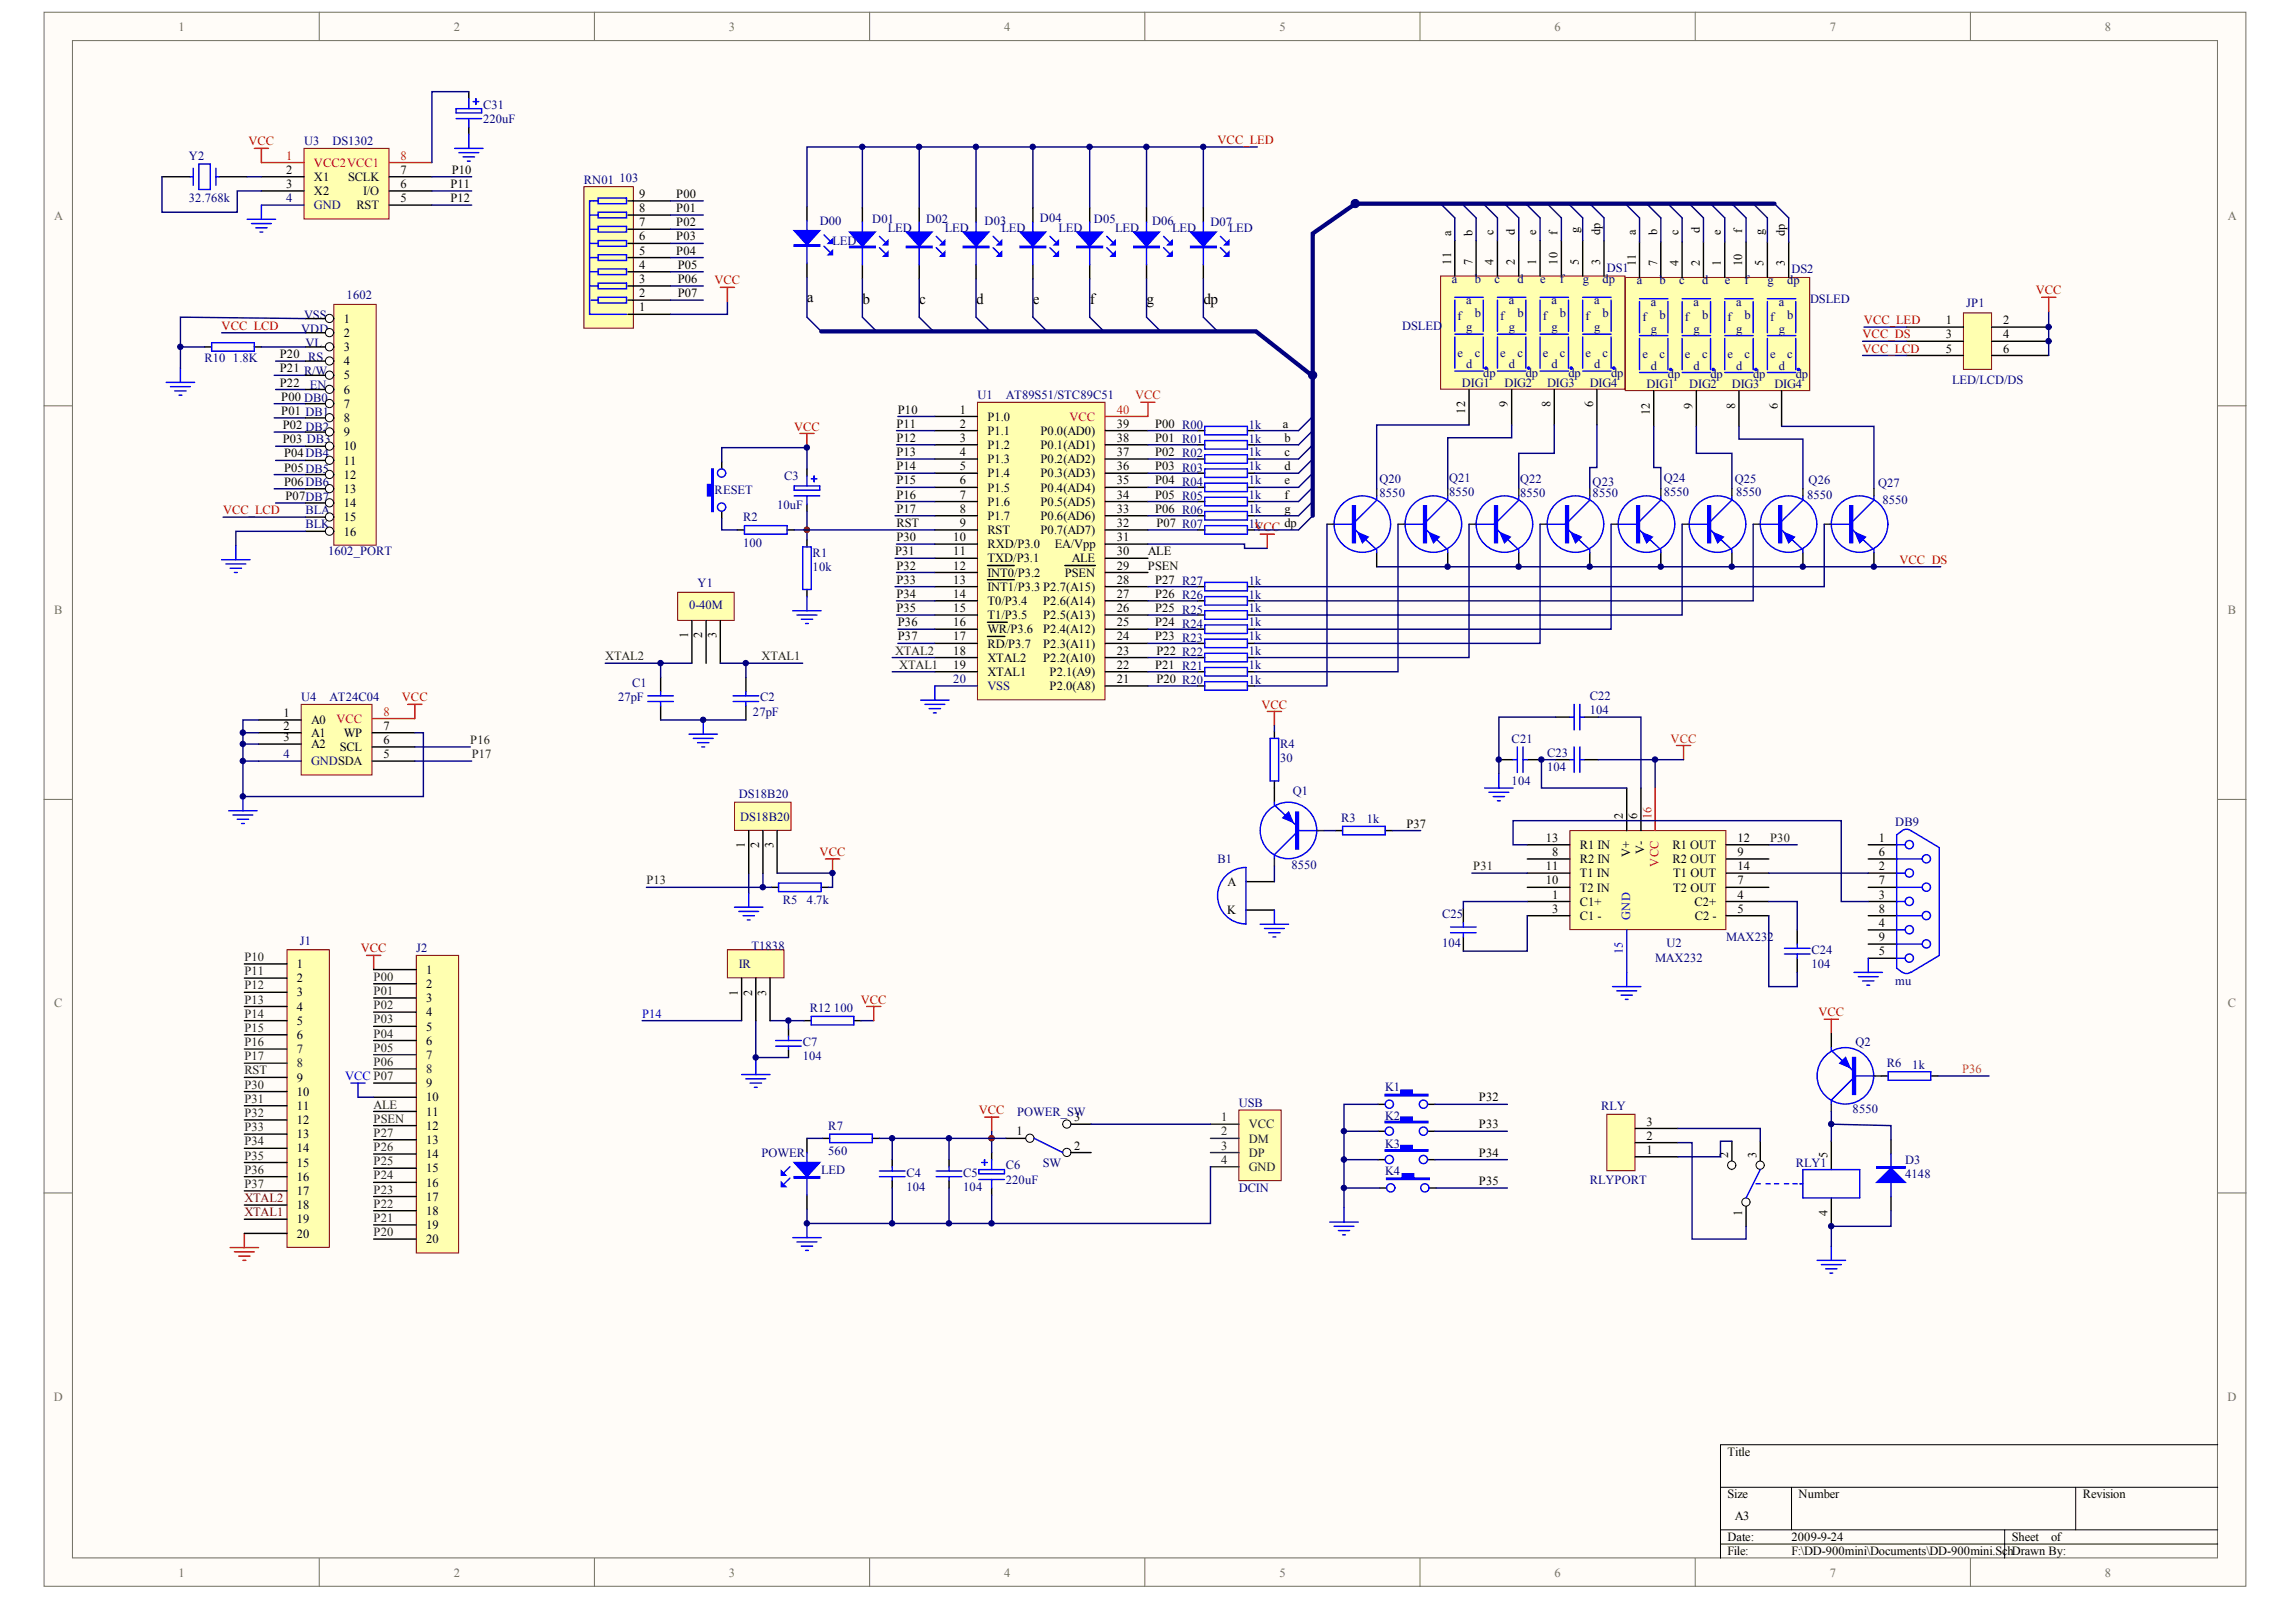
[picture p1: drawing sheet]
<svg xmlns="http://www.w3.org/2000/svg" width="289mm" height="202mm" viewBox="0 0 289 202" stroke-linecap="round" stroke-linejoin="round" font-family="sans-serif">
<defs><g id="words">
<g font-size="1.9">
<text x="101.6" y="38">a</text>
<text x="108.6" y="38.2">b</text>
<text x="115.7" y="38.2">c</text>
<text x="122.9" y="38.2">d</text>
<text x="130" y="38.2">e</text>
<text x="137.2" y="38.2">f</text>
<text x="144.3" y="38.2">g</text>
<text x="151.5" y="38.2">dp</text>
</g>
<g font-size="1.6" fill="#716f64">
<text x="22.5" y="3.8">1</text>
<text x="57.1" y="3.8">2</text>
<text x="91.8" y="3.8">3</text>
<text x="126.4" y="3.8">4</text>
<text x="161.1" y="3.8">5</text>
<text x="195.7" y="3.8">6</text>
<text x="230.4" y="3.8">7</text>
<text x="265" y="3.8">8</text>
<text x="6.8" y="27.7">A</text>
<text x="280.5" y="27.7">A</text>
<text x="6.8" y="77.2">B</text>
<text x="280.5" y="77.2">B</text>
<text x="6.8" y="126.8">C</text>
<text x="280.5" y="126.8">C</text>
<text x="6.8" y="176.3">D</text>
<text x="280.4" y="176.3">D</text>
<text x="22.5" y="198.4">1</text>
<text x="57.1" y="198.4">2</text>
<text x="91.8" y="198.4">3</text>
<text x="126.4" y="198.4">4</text>
<text x="161.1" y="198.4">5</text>
<text x="195.7" y="198.4">6</text>
<text x="230.4" y="198.4">7</text>
<text x="265" y="198.4">8</text>
</g>
<g font-size="1.6" fill="#000080">
<text x="60.8" y="13.7">C31</text>
<text x="60.8" y="15.5">220uF</text>
<text x="23.8" y="20.1">Y2</text>
<text x="38.3" y="18.3">U3</text>
<text x="41.9" y="18.3">DS1302</text>
<text x="73.5" y="23.1">RN01</text>
<text x="78" y="23">103</text>
<text x="23.8" y="25.5">32.768k</text>
<text x="103.2" y="28.3">D00</text>
<text x="109.8" y="28.1">D01</text>
<text x="111.8" y="29.2">LED</text>
<text x="116.6" y="28.1">D02</text>
<text x="118.9" y="29.2">LED</text>
<text x="123.9" y="28.3">D03</text>
<text x="126.1" y="29.2">LED</text>
<text x="130.9" y="27.9">D04</text>
<text x="133.3" y="29.2">LED</text>
<text x="137.7" y="28.1">D05</text>
<text x="140.4" y="29.2">LED</text>
<text x="145.1" y="28.3">D06</text>
<text x="147.6" y="29.2">LED</text>
<text x="152.4" y="28.5">D07</text>
<text x="154.7" y="29.2">LED</text>
<text x="104.8" y="30.8">LED</text>
<text x="182.8" y="35.6">a</text>
<text x="185.7" y="35.6">b</text>
<text x="188.2" y="35.6">c</text>
<text x="191" y="35.6">d</text>
<text x="193.9" y="35.6">e</text>
<text x="196.4" y="35.6">f</text>
<text x="199.2" y="35.6">g</text>
<text x="201.8" y="35.6">dp</text>
<text x="202.3" y="34.2">DS1</text>
<text x="206" y="35.8">a</text>
<text x="208.9" y="35.8">b</text>
<text x="211.4" y="35.8">c</text>
<text x="214.3" y="35.8">d</text>
<text x="217.1" y="35.8">e</text>
<text x="219.6" y="35.8">f</text>
<text x="222.5" y="35.8">g</text>
<text x="225" y="35.8">dp</text>
<text x="225.5" y="34.4">DS2</text>
<text x="37.9" y="41.9">VDD</text>
<text x="38.3" y="40.1">VSS</text>
<text x="43.6" y="37.6">1602</text>
<text x="176.5" y="41.5">DSLED</text>
<text x="183.5" y="40.3">f</text>
<text x="184.6" y="38.3">a</text>
<text x="184.6" y="41.7">g</text>
<text x="185.7" y="39.9">b</text>
<text x="188.9" y="40.3">f</text>
<text x="189.9" y="38.3">a</text>
<text x="189.9" y="41.7">g</text>
<text x="191" y="39.9">b</text>
<text x="194.2" y="40.3">f</text>
<text x="195.3" y="38.3">a</text>
<text x="195.3" y="41.7">g</text>
<text x="196.4" y="39.9">b</text>
<text x="199.6" y="40.3">f</text>
<text x="200.7" y="38.3">a</text>
<text x="200.7" y="41.7">g</text>
<text x="201.8" y="39.9">b</text>
<text x="206.8" y="40.4">f</text>
<text x="207.8" y="38.5">a</text>
<text x="207.8" y="41.9">g</text>
<text x="208.9" y="40.1">b</text>
<text x="212.1" y="40.4">f</text>
<text x="213.2" y="38.5">a</text>
<text x="213.2" y="41.9">g</text>
<text x="214.3" y="40.1">b</text>
<text x="217.5" y="40.4">f</text>
<text x="218.6" y="38.5">a</text>
<text x="218.6" y="41.9">g</text>
<text x="219.6" y="40.1">b</text>
<text x="222.9" y="40.4">f</text>
<text x="223.9" y="38.5">a</text>
<text x="223.9" y="41.9">g</text>
<text x="225" y="40.1">b</text>
<text x="227.9" y="38.1">DSLED</text>
<text x="247.5" y="38.7">JP1</text>
<text x="25.8" y="45.6">R10</text>
<text x="29.3" y="45.6">1.8K</text>
<text x="38.5" y="43.7">VL</text>
<text x="183.5" y="44.9">e</text>
<text x="184.6" y="46.3">d</text>
<text x="185.7" y="44.9">c</text>
<text x="186.7" y="47.4">dp</text>
<text x="188.9" y="44.9">e</text>
<text x="189.9" y="46.3">d</text>
<text x="191" y="44.9">c</text>
<text x="192.1" y="47.4">dp</text>
<text x="194.2" y="44.9">e</text>
<text x="195.3" y="46.3">d</text>
<text x="196.4" y="44.9">c</text>
<text x="197.5" y="47.4">dp</text>
<text x="199.6" y="44.9">e</text>
<text x="200.7" y="46.3">d</text>
<text x="201.8" y="44.9">c</text>
<text x="202.8" y="47.4">dp</text>
<text x="206.8" y="45.1">e</text>
<text x="207.8" y="46.5">d</text>
<text x="208.9" y="45.1">c</text>
<text x="210" y="47.6">dp</text>
<text x="212.1" y="45.1">e</text>
<text x="213.2" y="46.5">d</text>
<text x="214.3" y="45.1">c</text>
<text x="215.3" y="47.6">dp</text>
<text x="217.5" y="45.1">e</text>
<text x="218.6" y="46.5">d</text>
<text x="219.6" y="45.1">c</text>
<text x="220.7" y="47.6">dp</text>
<text x="222.9" y="45.1">e</text>
<text x="223.9" y="46.5">d</text>
<text x="225" y="45.1">c</text>
<text x="226.1" y="47.6">dp</text>
<text x="39" y="49">EN</text>
<text x="123.1" y="50.3">U1</text>
<text x="126.6" y="50.3">AT89S51/STC89C51</text>
<text x="184" y="48.7">DIG1</text>
<text x="189.4" y="48.7">DIG2</text>
<text x="194.8" y="48.7">DIG3</text>
<text x="200.1" y="48.7">DIG4</text>
<text x="207.3" y="48.8">DIG1</text>
<text x="212.7" y="48.8">DIG2</text>
<text x="218" y="48.8">DIG3</text>
<text x="223.4" y="48.8">DIG4</text>
<text x="245.8" y="48.3">LED/LCD/DS</text>
<text x="157.2" y="54">1k</text>
<text x="157.2" y="55.8">1k</text>
<text x="157.2" y="57.4">1k</text>
<text x="157.2" y="59.2">1k</text>
<text x="38.5" y="64.7">BLA</text>
<text x="90" y="62.2">RESET</text>
<text x="93.5" y="65.6">R2</text>
<text x="97.8" y="64">10uF</text>
<text x="98.7" y="60.4">C3</text>
<text x="157.2" y="61">1k</text>
<text x="157.2" y="62.8">1k</text>
<text x="157.2" y="64.5">1k</text>
<text x="173.7" y="60.8">Q20</text>
<text x="173.7" y="62.6">8550</text>
<text x="182.4" y="60.6">Q21</text>
<text x="182.4" y="62.4">8550</text>
<text x="191.4" y="60.8">Q22</text>
<text x="191.4" y="62.6">8550</text>
<text x="200.5" y="61.2">Q23</text>
<text x="200.5" y="62.6">8550</text>
<text x="209.4" y="60.6">Q24</text>
<text x="209.4" y="62.4">8550</text>
<text x="218.4" y="60.8">Q25</text>
<text x="218.6" y="62.4">8550</text>
<text x="227.5" y="62.8">8550</text>
<text x="227.7" y="61">Q26</text>
<text x="236.5" y="61.3">Q27</text>
<text x="237" y="63.5">8550</text>
<text x="38.5" y="66.5">BLK</text>
<text x="41.3" y="69.9">1602_PORT</text>
<text x="93.5" y="68.8">100</text>
<text x="102.3" y="70.1">R1</text>
<text x="102.3" y="71.9">10k</text>
<text x="157.2" y="66.5">1VCC dp</text>
<text x="158" y="66.5">k</text>
<text x="86.7" y="76.7">0-40M</text>
<text x="87.8" y="73.8">Y1</text>
<text x="157.2" y="73.7">1k</text>
<text x="157.2" y="75.4">1k</text>
<text x="157.2" y="77">1k</text>
<text x="157.2" y="78.8">1k</text>
<text x="157.2" y="80.6">1k</text>
<text x="157.2" y="82.4">1k</text>
<text x="37.9" y="88.3">U4</text>
<text x="41.5" y="88.3">AT24C04</text>
<text x="77.8" y="88.3">27pF</text>
<text x="79.6" y="86.5">C1</text>
<text x="95.7" y="88.3">C2</text>
<text x="157.2" y="84.2">1k</text>
<text x="157.2" y="86.1">1k</text>
<text x="200.1" y="88.1">C22</text>
<text x="200.1" y="89.9">104</text>
<text x="94.8" y="90.1">27pF</text>
<text x="161.2" y="94.2">R4</text>
<text x="161.2" y="96">30</text>
<text x="190.3" y="93.5">C21</text>
<text x="194.8" y="95.3">C23</text>
<text x="93" y="100.4">DS18B20</text>
<text x="162.8" y="100.1">Q1</text>
<text x="190.3" y="98.8">104</text>
<text x="194.8" y="97">104</text>
<text x="93.2" y="103.3">DS18B20</text>
<text x="168.8" y="103.5">R3</text>
<text x="172.1" y="103.6">1k</text>
<text x="238.6" y="104">DB9</text>
<text x="98.6" y="113.8">R5</text>
<text x="101.6" y="113.8">4.7k</text>
<text x="153.3" y="108.6">B1</text>
<text x="162.6" y="109.4">8550</text>
<text x="37.7" y="119">J1</text>
<text x="52.4" y="119.9">J2</text>
<text x="94.6" y="119.5">T1838</text>
<text x="181.5" y="115.6">C25</text>
<text x="181.5" y="119.2">104</text>
<text x="209.8" y="119.2">U2</text>
<text x="217.3" y="118.5">MAX232</text>
<text x="93" y="121.9">IR</text>
<text x="208.4" y="121.1">MAX232</text>
<text x="228" y="120.1">C24</text>
<text x="228" y="121.9">104</text>
<text x="238.6" y="124">mu</text>
<text x="101.1" y="131.7">C7</text>
<text x="101.9" y="127.4">R12</text>
<text x="105" y="127.4">100</text>
<text x="233.6" y="131.7">Q2</text>
<text x="101.1" y="133.5">104</text>
<text x="174.4" y="137.4">K1</text>
<text x="237.5" y="134.3">R6</text>
<text x="240.7" y="134.5">1k</text>
<text x="104.3" y="142.2">R7</text>
<text x="128.1" y="140.4">POWER_SW</text>
<text x="156" y="139.3">USB</text>
<text x="174.4" y="141">K2</text>
<text x="201.6" y="139.7">RLY</text>
<text x="233.2" y="140.1">8550</text>
<text x="95.9" y="145.6">POWER</text>
<text x="103.4" y="147.7">LED</text>
<text x="104.3" y="145.4">560</text>
<text x="114.1" y="148.1">C4</text>
<text x="114.1" y="149.9">104</text>
<text x="121.3" y="148.1">C5</text>
<text x="121.3" y="149.9">104</text>
<text x="126.6" y="147.2">C6</text>
<text x="126.6" y="149">220uF</text>
<text x="131.3" y="146.8">SW</text>
<text x="174.4" y="144.5">K3</text>
<text x="174.4" y="147.9">K4</text>
<text x="200.1" y="149">RLYPORT</text>
<text x="226.1" y="146.8">RLY1</text>
<text x="239.9" y="146.5">D3</text>
<text x="239.9" y="148.3">4148</text>
<text x="156" y="150.1">DCIN</text>
</g>
<g font-size="1.6" fill="#f00">
<text x="31.3" y="18.3">VCC</text>
<text x="36" y="20.1">1</text>
<text x="39.5" y="21">VCC2VCC1</text>
<text x="153.3" y="18.1">VCC_LED</text>
<text x="89.9" y="35.8">VCC</text>
<text x="256.3" y="37.1">VCC</text>
<text x="100" y="54.2">VCC</text>
<text x="239.1" y="71">VCC_DS</text>
<text x="50.6" y="88.3">VCC</text>
<text x="158.8" y="89.2">VCC</text>
<text x="103.2" y="107.7">VCC</text>
<text x="108.4" y="126.3">VCC</text>
<text x="228.9" y="127.9">VCC</text>
<text x="123.2" y="140.2">VCC</text>
</g>
<g font-size="1.6">
<text x="36" y="21.9">2</text>
<text x="36" y="23.7">3</text>
<text x="39.5" y="22.8">X1</text>
<text x="56.7" y="23.7">P11</text>
<text x="56.9" y="21.9">P10</text>
<text x="39.5" y="24.6">X2</text>
<text x="56.7" y="25.5">P12</text>
<text x="80.5" y="24.9">9</text>
<text x="80.5" y="26.7">8</text>
<text x="80.5" y="28.5">7</text>
<text x="85.1" y="24.9">P00</text>
<text x="85.1" y="26.7">P01</text>
<text x="85.1" y="28.5">P02</text>
<text x="182.7" y="29.7" transform="rotate(-90 182.7 29.7)">a</text>
<text x="185.4" y="29.7" transform="rotate(-90 185.4 29.7)">b</text>
<text x="188" y="29.6" transform="rotate(-90 188 29.6)">c</text>
<text x="190.7" y="29.6" transform="rotate(-90 190.7 29.6)">d</text>
<text x="193.4" y="29.6" transform="rotate(-90 193.4 29.6)">e</text>
<text x="196.1" y="29.6" transform="rotate(-90 196.1 29.6)">f</text>
<text x="198.8" y="29.4" transform="rotate(-90 198.8 29.4)">g</text>
<text x="201.5" y="29.6" transform="rotate(-90 201.5 29.6)">dp</text>
<text x="205.9" y="29.6" transform="rotate(-90 205.9 29.6)">a</text>
<text x="208.6" y="29.6" transform="rotate(-90 208.6 29.6)">b</text>
<text x="211.3" y="29.6" transform="rotate(-90 211.3 29.6)">c</text>
<text x="214" y="29.4" transform="rotate(-90 214 29.4)">d</text>
<text x="216.7" y="29.6" transform="rotate(-90 216.7 29.6)">e</text>
<text x="219.3" y="29.4" transform="rotate(-90 219.3 29.4)">f</text>
<text x="222" y="29.6" transform="rotate(-90 222 29.6)">g</text>
<text x="224.7" y="29.7" transform="rotate(-90 224.7 29.7)">dp</text>
<text x="80.5" y="30.3">6</text>
<text x="80.5" y="32.1">5</text>
<text x="80.5" y="33.8">4</text>
<text x="80.5" y="35.6">3</text>
<text x="85.1" y="30.3">P03</text>
<text x="85.1" y="32.1">P04</text>
<text x="85.3" y="33.8">P05</text>
<text x="85.3" y="35.6">P06</text>
<text x="182.7" y="33.3" transform="rotate(-90 182.7 33.3)">11</text>
<text x="185.4" y="33.3" transform="rotate(-90 185.4 33.3)">7</text>
<text x="188" y="33.3" transform="rotate(-90 188 33.3)">4</text>
<text x="190.7" y="33.3" transform="rotate(-90 190.7 33.3)">2</text>
<text x="193.4" y="33.3" transform="rotate(-90 193.4 33.3)">1</text>
<text x="196.1" y="33.3" transform="rotate(-90 196.1 33.3)">10</text>
<text x="198.8" y="33.3" transform="rotate(-90 198.8 33.3)">5</text>
<text x="201.5" y="33.3" transform="rotate(-90 201.5 33.3)">3</text>
<text x="205.9" y="33.5" transform="rotate(-90 205.9 33.5)">11</text>
<text x="208.6" y="33.5" transform="rotate(-90 208.6 33.5)">7</text>
<text x="211.3" y="33.5" transform="rotate(-90 211.3 33.5)">4</text>
<text x="214" y="33.5" transform="rotate(-90 214 33.5)">2</text>
<text x="216.7" y="33.5" transform="rotate(-90 216.7 33.5)">1</text>
<text x="219.3" y="33.5" transform="rotate(-90 219.3 33.5)">10</text>
<text x="222" y="33.5" transform="rotate(-90 222 33.5)">5</text>
<text x="224.7" y="33.5" transform="rotate(-90 224.7 33.5)">3</text>
<text x="43.3" y="40.6">1</text>
<text x="80.5" y="37.4">2</text>
<text x="80.5" y="39.2">1</text>
<text x="85.3" y="37.4">P07</text>
<text x="244.9" y="40.8">1</text>
<text x="252.2" y="40.8">2</text>
<text x="35.2" y="45.1">P20 RS</text>
<text x="35.2" y="46.9">P21 R/W</text>
<text x="43.3" y="42.4">2</text>
<text x="43.3" y="44.2">3</text>
<text x="43.3" y="46">4</text>
<text x="43.3" y="47.8">5</text>
<text x="244.9" y="42.6">3</text>
<text x="244.9" y="44.4">5</text>
<text x="252.2" y="42.6">4</text>
<text x="252.2" y="44.4">6</text>
<text x="35.2" y="48.7">P22</text>
<text x="35.4" y="50.4">P00 DB0</text>
<text x="35.4" y="52.2">P01 DB1</text>
<text x="43.3" y="49.6">6</text>
<text x="43.3" y="51.3">7</text>
<text x="43.3" y="53.1">8</text>
<text x="112.9" y="53.8">P11</text>
<text x="113" y="52">P10</text>
<text x="120.8" y="52">1</text>
<text x="120.8" y="53.8">2</text>
<text x="124.3" y="52.9">P1.0</text>
<text x="140.6" y="53.8">39</text>
<text x="145.4" y="53.8">P00 R00</text>
<text x="161.5" y="53.8">a</text>
<text x="184.5" y="52.1" transform="rotate(-90 184.5 52.1)">12</text>
<text x="189.8" y="51.3" transform="rotate(-90 189.8 51.3)">9</text>
<text x="195.2" y="51.3" transform="rotate(-90 195.2 51.3)">8</text>
<text x="200.6" y="51.3" transform="rotate(-90 200.6 51.3)">6</text>
<text x="207.7" y="52.2" transform="rotate(-90 207.7 52.2)">12</text>
<text x="213.1" y="51.4" transform="rotate(-90 213.1 51.4)">9</text>
<text x="218.4" y="51.4" transform="rotate(-90 218.4 51.4)">8</text>
<text x="223.8" y="51.4" transform="rotate(-90 223.8 51.4)">6</text>
<text x="35.6" y="54">P02 DB2</text>
<text x="35.6" y="55.8">P03 DB3</text>
<text x="35.8" y="57.6">P04DB4</text>
<text x="35.8" y="59.4">P05DB5</text>
<text x="43.3" y="54.9">9</text>
<text x="43.3" y="56.7">10</text>
<text x="43.3" y="58.5">11</text>
<text x="112.9" y="55.6">P12</text>
<text x="112.9" y="57.4">P13</text>
<text x="112.9" y="59.2">P14</text>
<text x="120.8" y="55.6">3</text>
<text x="120.8" y="57.4">4</text>
<text x="120.8" y="59.2">5</text>
<text x="124.3" y="54.7">P1.1</text>
<text x="124.3" y="56.5">P1.2</text>
<text x="124.3" y="58.3">P1.3</text>
<text x="131" y="58.3">P0.2(AD2)</text>
<text x="131" y="56.5">P0.1(AD1)</text>
<text x="131" y="54.7">P0.0(AD0)</text>
<text x="140.6" y="59.2">36</text>
<text x="140.6" y="57.4">37</text>
<text x="140.6" y="55.6">38</text>
<text x="145.4" y="55.6">P01 R01</text>
<text x="145.4" y="57.4">P02 R02</text>
<text x="145.4" y="59.2">P03 R03</text>
<text x="161.7" y="55.6">b</text>
<text x="161.7" y="57.4">c</text>
<text x="161.7" y="59.2">d</text>
<text x="35.8" y="61.2">P06DB6</text>
<text x="36" y="62.9">P07DB7</text>
<text x="43.3" y="60.3">12</text>
<text x="43.3" y="62">13</text>
<text x="43.3" y="63.8">14</text>
<text x="43.3" y="65.6">15</text>
<text x="112.9" y="61">P15</text>
<text x="112.9" y="62.8">P16</text>
<text x="112.9" y="64.5">P17</text>
<text x="120.8" y="61">6</text>
<text x="120.8" y="62.8">7</text>
<text x="120.8" y="64.5">8</text>
<text x="124.3" y="60.1">P1.4</text>
<text x="124.3" y="61.9">P1.5</text>
<text x="124.3" y="63.7">P1.6</text>
<text x="124.3" y="65.4">P1.7</text>
<text x="131" y="65.4">P0.6(AD6)</text>
<text x="131" y="63.7">P0.5(AD5)</text>
<text x="131" y="61.9">P0.4(AD4)</text>
<text x="131" y="60.1">P0.3(AD3)</text>
<text x="140.6" y="64.5">33</text>
<text x="140.6" y="62.8">34</text>
<text x="140.6" y="61">35</text>
<text x="145.4" y="61">P04 R04</text>
<text x="145.4" y="62.8">P05 R05</text>
<text x="145.4" y="64.5">P06 R06</text>
<text x="161.7" y="61">e</text>
<text x="161.7" y="62.8">f</text>
<text x="161.7" y="64.5">g</text>
<text x="43.3" y="67.4">16</text>
<text x="112.7" y="69.9">P31</text>
<text x="112.9" y="68.1">P30</text>
<text x="112.9" y="71.7">P32</text>
<text x="112.9" y="66.3">RST</text>
<text x="120" y="68.1">10</text>
<text x="120" y="69.9">11</text>
<text x="120" y="71.7">12</text>
<text x="120.8" y="66.3">9</text>
<text x="124.3" y="67.2">RST</text>
<text x="124.3" y="69">RXD/P3.0</text>
<text x="124.3" y="70.8">TXD/P3.1</text>
<text x="131" y="67.2">P0.7(AD7)</text>
<text x="132.8" y="69">EA/Vpp</text>
<text x="134.9" y="70.8">ALE</text>
<text x="140.6" y="71.7">29</text>
<text x="140.6" y="69.9">30</text>
<text x="140.6" y="68.1">31</text>
<text x="140.6" y="66.3">32</text>
<text x="144.5" y="69.9">ALE</text>
<text x="145.6" y="66.3">P07 R07</text>
<text x="112.9" y="73.5">P33</text>
<text x="112.9" y="75.3">P34</text>
<text x="112.9" y="77">P35</text>
<text x="120" y="73.5">13</text>
<text x="120" y="75.3">14</text>
<text x="120" y="77">15</text>
<text x="124.3" y="72.6">INT0/P3.2</text>
<text x="124.3" y="74.4">INT1/P3.3 P2.7(A15)</text>
<text x="124.3" y="76.1">T0/P3.4</text>
<text x="124.3" y="77.9">T1/P3.5</text>
<text x="131.3" y="77.9">P2.5(A13)</text>
<text x="131.3" y="76.1">P2.6(A14)</text>
<text x="134.1" y="72.6">PSEN</text>
<text x="140.6" y="77">26</text>
<text x="140.6" y="75.3">27</text>
<text x="140.6" y="73.5">28</text>
<text x="145.4" y="77">P25 R25</text>
<text x="145.4" y="75.3">P26 R26</text>
<text x="145.4" y="73.5">P27 R27</text>
<text x="86.6" y="80.4" transform="rotate(-90 86.6 80.4)">1</text>
<text x="88.4" y="80.4" transform="rotate(-90 88.4 80.4)">2</text>
<text x="90.2" y="80.4" transform="rotate(-90 90.2 80.4)">3</text>
<text x="113" y="78.8">P36</text>
<text x="113" y="80.6">P37</text>
<text x="120" y="78.8">16</text>
<text x="120" y="80.6">17</text>
<text x="120" y="82.4">18</text>
<text x="124.3" y="79.7">WR/P3.6</text>
<text x="124.3" y="81.5">RD/P3.7</text>
<text x="124.3" y="83.3">XTAL2</text>
<text x="131.3" y="83.3">P2.2(A10)</text>
<text x="131.3" y="81.5">P2.3(A11)</text>
<text x="131.3" y="79.7">P2.4(A12)</text>
<text x="140.6" y="82.4">23</text>
<text x="140.6" y="80.6">24</text>
<text x="140.6" y="78.8">25</text>
<text x="145.4" y="80.6">P23 R23</text>
<text x="145.4" y="78.8">P24 R24</text>
<text x="145.6" y="82.4">P22 R22</text>
<text x="120" y="84.2">19</text>
<text x="124.3" y="85.1">XTAL1</text>
<text x="132.1" y="86.9">P2.0(A8)</text>
<text x="132.1" y="85.1">P2.1(A9)</text>
<text x="140.6" y="86">21</text>
<text x="140.6" y="84.2">22</text>
<text x="145.4" y="84.2">P21 R21</text>
<text x="145.6" y="86">P20 R20</text>
<text x="35.7" y="90.3">1</text>
<text x="35.7" y="91.9">2</text>
<text x="35.7" y="93.3">3</text>
<text x="39.2" y="91.1">A0</text>
<text x="39.2" y="92.8">A1</text>
<text x="39.2" y="94.2">A2</text>
<text x="42.8" y="94.5">SCL</text>
<text x="43.3" y="92.8">WP</text>
<text x="48.3" y="93.6">6</text>
<text x="48.3" y="91.9">7</text>
<text x="93.8" y="106.8" transform="rotate(-90 93.8 106.8)">1</text>
<text x="95.6" y="106.8" transform="rotate(-90 95.6 106.8)">2</text>
<text x="97.4" y="106.8" transform="rotate(-90 97.4 106.8)">3</text>
<text x="177.1" y="104.2">P37</text>
<text x="194.6" y="106">13</text>
<text x="195.4" y="107.7">8</text>
<text x="198.9" y="106.9">R1 IN</text>
<text x="204.3" y="103.1" transform="rotate(-90 204.3 103.1)">2</text>
<text x="205.2" y="107.9" transform="rotate(-90 205.2 107.9)">V+</text>
<text x="206.1" y="103.1" transform="rotate(-90 206.1 103.1)">6</text>
<text x="207" y="107.5" transform="rotate(-90 207 107.5)">V-</text>
<text x="210.6" y="106.9">R1 OUT</text>
<text x="218.7" y="106">12</text>
<text x="218.7" y="107.7">9</text>
<text x="236.5" y="106">1</text>
<text x="236.5" y="107.7">6</text>
<text x="154.6" y="111.5">A</text>
<text x="194.6" y="109.5">11</text>
<text x="194.6" y="111.3">10</text>
<text x="195.4" y="113.1">1</text>
<text x="198.9" y="108.6">R2 IN</text>
<text x="198.9" y="110.4">T1 IN</text>
<text x="198.9" y="112.2">T2 IN</text>
<text x="198.9" y="114">C1+</text>
<text x="210.6" y="108.6">R2 OUT</text>
<text x="210.6" y="110.4">T1 OUT</text>
<text x="210.6" y="112.2">T2 OUT</text>
<text x="213.3" y="114">C2+</text>
<text x="218.7" y="109.5">14</text>
<text x="218.7" y="111.3">7</text>
<text x="218.7" y="113.1">4</text>
<text x="236.5" y="109.5">2</text>
<text x="236.5" y="111.3">7</text>
<text x="236.5" y="113.1">3</text>
<text x="154.5" y="115.1">K</text>
<text x="195.4" y="114.9">3</text>
<text x="198.9" y="115.8">C1 -</text>
<text x="213.4" y="115.8">C2 -</text>
<text x="218.7" y="114.9">5</text>
<text x="236.5" y="114.9">8</text>
<text x="236.5" y="116.7">4</text>
<text x="236.5" y="118.5">9</text>
<text x="37.4" y="121.9">1</text>
<text x="37.4" y="123.6">2</text>
<text x="37.4" y="125.4">3</text>
<text x="53.7" y="122.6">1</text>
<text x="53.7" y="124.4">2</text>
<text x="92.9" y="125.3" transform="rotate(-90 92.9 125.3)">1</text>
<text x="94.7" y="125.3" transform="rotate(-90 94.7 125.3)">2</text>
<text x="96.5" y="125.3" transform="rotate(-90 96.5 125.3)">3</text>
<text x="236.5" y="120.2">5</text>
<text x="37.4" y="127.2">4</text>
<text x="37.4" y="129">5</text>
<text x="37.4" y="130.8">6</text>
<text x="53.7" y="126.1">3</text>
<text x="53.7" y="127.9">4</text>
<text x="53.7" y="129.7">5</text>
<text x="53.7" y="131.5">6</text>
<text x="37.4" y="136.1">9</text>
<text x="37.4" y="137.9">10</text>
<text x="53.7" y="136.8">9</text>
<text x="37.4" y="139.7">11</text>
<text x="37.4" y="141.5">12</text>
<text x="37.4" y="143.3">13</text>
<text x="53.7" y="138.6">10</text>
<text x="53.7" y="140.4">11</text>
<text x="53.7" y="142.2">12</text>
<text x="53.7" y="144">13</text>
<text x="128" y="142.9">1</text>
<text x="135.2" y="141.1">3</text>
<text x="186.2" y="138.6">P32</text>
<text x="186.2" y="142">P33</text>
<text x="207.3" y="143.5">2</text>
<text x="207.3" y="141.7">3</text>
<text x="37.4" y="145.1">14</text>
<text x="37.4" y="146.8">15</text>
<text x="37.4" y="148.6">16</text>
<text x="53.7" y="145.8">14</text>
<text x="53.7" y="147.6">15</text>
<text x="53.7" y="149.3">16</text>
<text x="135.2" y="144.7">2</text>
<text x="186.2" y="145.6">P34</text>
<text x="186.2" y="149.2">P35</text>
<text x="207.3" y="145.2">1</text>
<text x="217.6" y="145.8" transform="rotate(-90 217.6 145.8)">2</text>
<text x="221.1" y="145.8" transform="rotate(-90 221.1 145.8)">3</text>
<text x="230.1" y="145.8" transform="rotate(-90 230.1 145.8)">5</text>
<text x="37.4" y="150.4">17</text>
<text x="37.4" y="152.2">18</text>
<text x="37.4" y="154">19</text>
<text x="37.4" y="155.8">20</text>
<text x="53.7" y="151.1">17</text>
<text x="53.7" y="152.9">18</text>
<text x="53.7" y="154.7">19</text>
<text x="219.3" y="153" transform="rotate(-90 219.3 153)">1</text>
<text x="230.1" y="153" transform="rotate(-90 230.1 153)">4</text>
<text x="53.7" y="156.5">20</text>
<text x="217.5" y="183.2">Title</text>
<text x="217.5" y="188.6">Size</text>
<text x="218.4" y="191.3">A3</text>
<text x="226.4" y="188.6">Number</text>
<text x="262.2" y="188.6">Revision</text>
<text x="217.5" y="194">Date:</text>
<text x="217.5" y="195.7">File:</text>
<text x="225.5" y="194">2009-9-24</text>
<text x="225.5" y="195.7">F:\DD-900mini\Documents\DD-900mini.Sc</text>
<text x="252.7" y="195.7">hDrawn By:</text>
<text x="253.3" y="194">Sheet</text>
<text x="258.2" y="194">of</text>
</g>
<g font-size="1.6" fill="#080d02">
<text x="43.8" y="22.8">SCLK</text>
<text x="50.4" y="23.7">6</text>
<text x="50.4" y="21.9">7</text>
<text x="44.9" y="26.3">RST</text>
<text x="45.7" y="24.6">I/O</text>
<text x="50.4" y="25.5">5</text>
<text x="144.5" y="71.7">PSEN</text>
</g>
<g font-size="1.6" fill="#ee0e22">
<text x="50.4" y="20.1">8</text>
<text x="134.6" y="52.9">VCC</text>
<text x="140.6" y="52">40</text>
<text x="142.9" y="50.3">VCC</text>
<text x="42.4" y="91">VCC</text>
<text x="48.3" y="90.1">8</text>
<text x="210.3" y="93.5">VCC</text>
<text x="207.9" y="103.1" transform="rotate(-90 207.9 103.1)">16</text>
<text x="208.8" y="109.1" transform="rotate(-90 208.8 109.1)">VCC</text>
</g>
<g font-size="1.6" fill="#11037f">
<text x="36" y="25.5">4</text>
<text x="39.5" y="26.3">GND</text>
<text x="120" y="86">20</text>
<text x="124.3" y="86.9">VSS</text>
<text x="35.7" y="95.4">4</text>
<text x="39.2" y="96.3">GNDSDA</text>
</g>
<g font-size="1.6" fill="#bf0000">
<text x="27.9" y="41.5">VCC_LCD</text>
<text x="234.7" y="40.8">VCC_LED</text>
<text x="234.5" y="42.6">VCC_DS</text>
<text x="234.5" y="44.4">VCC_LCD</text>
<text x="28.1" y="64.7">VCC_LCD</text>
<text x="45.4" y="119.9">VCC</text>
</g>
<g font-size="1.6" fill="#172721">
<text x="76.2" y="83.1">XTAL2</text>
<text x="95.9" y="83.1">XTAL1</text>
<text x="113.2" y="84.2">XTAL1</text>
<text x="59.2" y="93.6">P16</text>
<text x="59.4" y="95.4">P17</text>
<text x="222.9" y="106">P30</text>
<text x="81.4" y="111.3">P13</text>
<text x="185.5" y="109.5">P31</text>
<text x="30.8" y="121">P10</text>
<text x="30.8" y="122.7">P11</text>
<text x="30.8" y="124.5">P12</text>
<text x="47" y="123.5">P00</text>
<text x="47" y="125.2">P01</text>
<text x="30.8" y="126.3">P13</text>
<text x="30.8" y="128.1">P14</text>
<text x="30.8" y="129.9">P15</text>
<text x="30.8" y="131.7">P16</text>
<text x="47" y="127">P02</text>
<text x="47" y="128.8">P03</text>
<text x="47" y="130.6">P04</text>
<text x="30.8" y="133.5">P17</text>
<text x="30.8" y="137">P30</text>
<text x="30.8" y="135.2">RST</text>
<text x="37.4" y="132.6">7</text>
<text x="37.4" y="134.3">8</text>
<text x="47" y="132.4">P05</text>
<text x="47" y="134.2">P06</text>
<text x="53.7" y="133.3">7</text>
<text x="53.7" y="135.1">8</text>
<text x="30.8" y="138.8">P31</text>
<text x="30.8" y="140.6">P32</text>
<text x="30.8" y="142.4">P33</text>
<text x="153.7" y="141.1">1</text>
<text x="153.7" y="142.9">2</text>
<text x="157.2" y="142">VCC</text>
<text x="157.2" y="143.8">DM</text>
<text x="30.8" y="144.2">P34</text>
<text x="30.8" y="146">P35</text>
<text x="30.8" y="147.7">P36</text>
<text x="30.8" y="149.5">P37</text>
<text x="153.7" y="144.7">3</text>
<text x="153.7" y="146.5">4</text>
<text x="157.2" y="145.6">DP</text>
<text x="157.2" y="147.4">GND</text>
</g>
<g font-size="1.6" fill="#211b22">
<text x="112.7" y="82.4">XTAL2</text>
<text x="47" y="143.1">P27</text>
<text x="47" y="141.3">PSEN</text>
<text x="47" y="139.5">ALE</text>
<text x="47" y="148.5">P24</text>
<text x="47" y="146.7">P25</text>
<text x="47" y="144.9">P26</text>
<text x="47" y="155.6">P20</text>
<text x="47" y="153.8">P21</text>
<text x="47" y="152">P22</text>
<text x="47" y="150.2">P23</text>
</g>
<text font-size="1.6" fill="#110f0a" x="48.3" y="95.4">5</text>
<g font-size="1.6" fill="#0000bf">
<text x="205.2" y="115.8" transform="rotate(-90 205.2 115.8)">GND</text>
<text x="204.3" y="120.1" transform="rotate(-90 204.3 120.1)">15</text>
<text x="80.8" y="128.1">P14</text>
</g>
<text font-size="1.6" fill="#00f" x="43.4" y="136">VCC P07</text>
<text font-size="1.6" fill="#c64230" x="247" y="135.1">P36</text>
<g font-size="1.6" fill="#800000">
<text x="30.8" y="151.3">XTAL2</text>
<text x="30.8" y="153.1">XTAL1</text>
</g>
</g></defs>
<g fill="#fffcf8" stroke="#716f64" stroke-width=".13">
<path d="M5.5 1.5h277.2v198.2h-277.2z"/>
<path d="M9.1 5.1h270.1v191h-270.1z"/>
</g>
<g fill="none" stroke="#716f64" stroke-width=".13">
<path d="M40.2 1.5v3.6M74.8 1.5v3.6M109.5 1.5v3.6M144.1 1.5v3.6M178.8 1.5v3.6M213.4 1.5v3.6M248.1 1.5v3.6M5.5 51.1h3.6M279.2 51.1h3.6M5.5 100.6h3.6M279.2 100.6h3.6M5.5 150.2h3.6"/>
<path d="M279.2 150.2h3.6M40.2 196.1v3.6M74.8 196.1v3.6M109.5 196.1v3.6M144.1 196.1v3.6M178.8 196.1v3.6M213.4 196.1v3.6M248.1 196.1v3.6"/>
</g>
<path d="M216.6 187.2h62.6M216.6 192.6h62.6M216.6 194.3h62.6M225.5 187.2v5.4M252.4 192.6v3.5M261.3 187.2v5.4M279.2 181.8h-62.6v14.3" fill="none" stroke="#000" stroke-width=".13"/>
<g fill="#000080" stroke="#000080" stroke-width=".13">
<circle cx="101.6" cy="66.7" r=".34"/>
<circle cx="124.8" cy="143.3" r=".34"/>
</g>
<path d="M123.1 50.6h16v37.5h-16z" fill="#ffffb0" stroke="#800000" stroke-width=".13"/>
<g fill="none" stroke="#000" stroke-width=".18">
<path d="M117.7 52.4h5.4M117.7 54.2h5.4M117.7 56h5.4M117.7 57.8h5.4M117.7 59.6h5.4M139.2 54.2h5.3M139.2 56h5.3M139.2 57.8h5.3M139.2 59.6h5.3M117.7 61.3h5.4M117.7 63.1h5.4M117.7 64.9h5.4"/>
<path d="M117.7 66.7h5.4M117.7 68.5h5.4M117.7 70.3h5.4M117.7 72.1h5.4M117.7 73.8h5.4M117.7 75.6h5.4M117.7 77.4h5.4M117.7 79.2h5.4M124.3 71.2h3.4M124.3 73h3.4M124.3 78.3h2.5M134.1 71.2h3.8"/>
<path d="M139.2 61.3h5.3M139.2 63.1h5.3M139.2 64.9h5.3M139.2 66.7h5.3M139.2 68.5h5.3M139.2 70.3h5.3M139.2 72.1h5.3M139.2 73.8h5.3M139.2 75.6h5.3M139.2 77.4h5.3M139.2 79.2h5.3M117.7 81h5.4"/>
<path d="M117.7 82.8h5.4M117.7 84.6h5.4M124.3 80.1h2.2M139.2 81h5.3M139.2 82.8h5.3M139.2 84.6h5.3M139.2 86.3h5.3M188.7 95.6h1.8M192.3 95.6h1.8M195.9 95.6h1.7M195.9 90.3h1.7M199.4 95.6h1.8"/>
<path d="M199.4 90.3h1.8M184.2 114.4v1.7M184.2 117.9v1.8M226.3 117v1.8M226.3 120.6v1.8"/>
</g>
<path d="M117.7 86.3h5.4" fill="none" stroke="#11037f" stroke-width=".18"/>
<path d="M139.2 52.4h5.3" fill="none" stroke="#ee0e22" stroke-width=".18"/>
<g fill="none" stroke="#00f" stroke-width=".18">
<path d="M186.9 99.2h3.6M187.4 99.7h2.5M188.7 97.4v1.8M190.5 95.6h.5M191 94v3.2M191.7 95.6h.6M191.7 94v3.2M197.6 95.6h.6M197.6 90.3h.6M198.2 88.7v3.2M198.2 94v3.2M198.9 95.6h.5"/>
<path d="M198.9 90.3h.5M198.9 88.7v3.2M198.9 94v3.2M182.6 116.7h3.2M182.6 117.4h3.2M184.2 116.1v.6M184.2 117.4v.5M188 100.3h1.4M188.5 100.8h.4M224.6 119.4h3.3M226.3 118.8v.6M203 124.2h3.6"/>
<path d="M203.5 124.7h2.5M204.1 125.3h1.4M204.6 125.8h.4M204.8 122.4v1.8M224.6 120.1h3.3M226.3 120.1v.5"/>
</g>
<path d="M208.4 95.6v3.6M222.7 106.3h3.6" fill="none" stroke="#000080" stroke-width=".18"/>
<path d="M197.6 104.5h19.7v12.5h-19.7z" fill="#ffffb0" stroke="#800000" stroke-width=".13"/>
<g fill="none" stroke="#000" stroke-width=".18">
<path d="M90.9 58.1v.9M101.6 59v.9M90.9 64.4v.9M101.6 63.5v.9M101.6 67.9v.9M101.6 74.2v.9M83.2 85.3v1.7M83.2 88.8v1.8M93.9 85.3v1.7M93.9 88.8v1.8M204.8 99.2v5.3M206.6 99.2v5.3"/>
<path d="M192.3 106.3h5.3M192.3 108.1h5.3M192.3 109.9h5.3M192.3 111.7h5.3M192.3 113.5h5.3M192.3 115.3h5.3M217.3 106.3h5.4M217.3 108.1h5.4M217.3 109.9h5.4M217.3 111.7h5.4M217.3 113.5h5.4M217.3 115.3h5.4"/>
<path d="M112.3 146v.9M112.3 148.6v.9M119.5 146v.9M119.5 148.6v.9M124.8 145.1v.9M124.8 149.5v.9"/>
</g>
<path d="M143.6 50.6h1.8M144.5 50.6v1.8M208.4 99.2v5.3M211.1 93.8h1.7M211.9 93.8v1.8" fill="none" stroke="#ee0e22" stroke-width=".18"/>
<path d="M204.8 117v5.4" fill="none" stroke="#0000bf" stroke-width=".18"/>
<path d="M101.6 64.4v3.5M83.2 83.5v1.8M83.2 90.6h10.7M93.9 83.5v1.8M112.3 84.6h5.4M192.3 115.3v4.4h-8.1M124.8 142.4v2.7" fill="none" stroke="#000080" stroke-width=".18"/>
<g fill="none" stroke="#00f" stroke-width=".18">
<path d="M101.6 59.9v1.3M102.5 59.9v.7M99.8 76.9h3.6M100 61.2h3.2v.5h-3.2zM100 62.4h3.2M100.3 77.4h2.5M100.9 77.9h1.4M101.1 68.8h1v5.4h-1zM101.4 78.5h.4M101.6 62.4v1.1M101.6 75.1v1.8M102.1 60.3h.7"/>
<path d="M81.6 88.3h3.2M81.6 87.6h3.2M83.2 87v.6M83.2 88.3v.5M86.7 92.4h3.6M87.3 92.9h2.5M87.8 93.5h1.5M88.4 94h.3M88.5 90.6v1.8M92.3 88.3h3.2M92.3 87.6h3.2M93.9 87v.6"/>
<path d="M93.9 88.3v.5M115.9 88.1h3.6M116.4 88.7h2.5M117 89.2h1.4M117.5 89.7h.4M117.7 86.3v1.8M110.7 148.1h3.2M110.7 147.4h3.2M112.3 146.9v.5M112.3 148.1v.5M117.9 148.1h3.2M117.9 147.4h3.2"/>
<path d="M119.5 146.9v.5M119.5 148.1v.5M123.2 147.2h3.3v.5h-3.3zM123.2 148.5h3.3M123.6 146.3h.7M123.9 146v.7M124.8 146v1.2M124.8 148.5v1"/>
<circle cx="90.8" cy="59.5" r=".52"/>
<circle cx="90.8" cy="63.8" r=".52"/>
</g>
<path d="M89.6 59h.2v5.4h-.2v-2h-.5v-1.4h.5z" fill-rule="evenodd" fill="#00f" stroke="#00f" stroke-width=".18"/>
<path d="M100.7 54.6h1.8M101.6 54.6v1.7M123.9 140.6h1.8M124.8 140.6v1.8" fill="none" stroke="#f00" stroke-width=".18"/>
<path d="M181.4 34.7h23.2v14.3h-23.2z" fill="#ffffb0" stroke="#800000" stroke-width=".13"/>
<g fill="none" stroke="#00f" stroke-width=".18">
<path d="M183.2 37.4h3.5M183.2 37.8v3.9M186.7 37.8v3.9M188.5 37.4h3.6M188.5 37.8v3.9M192.1 37.8v3.9M193.9 37.4h3.6M193.9 37.8v3.9M197.5 37.8v3.9M199.2 37.4h3.6M199.2 37.8v3.9M202.8 37.8v3.9"/>
<path d="M183.2 42.4v3.9M183.2 42.1h3.5M183.2 46.7h3.5M186.7 42.4v3.9M188.5 42.1h3.6M188.5 46.7h3.6M188.5 42.4v3.9M192.1 42.4v3.9M193.9 42.1h3.6M193.9 46.7h3.6M193.9 42.4v3.9M197.5 42.4v3.9"/>
<path d="M199.2 42.1h3.6M199.2 46.7h3.6M199.2 42.4v3.9M202.8 42.4v3.9"/>
</g>
<g fill="#00f" stroke="#00f" stroke-width=".13">
<circle cx="187.1" cy="46.3" r=".16"/>
<circle cx="192.4" cy="46.3" r=".16"/>
<circle cx="197.8" cy="46.3" r=".16"/>
<circle cx="203.2" cy="46.3" r=".16"/>
</g>
<path d="M183.2 30.3v4.4M185.8 30.3v4.4M188.5 30.3v4.4M191.2 30.3v4.4M193.9 30.3v4.4M196.6 30.3v4.4M199.2 30.3v4.4M201.9 30.3v4.4M184.9 49v4.5M190.3 49v4.5M195.7 49v4.5M201 49v4.5" fill="none" stroke="#000" stroke-width=".18"/>
<path d="M204.6 34.9h23.2v14.3h-23.2z" fill="#ffffb0" stroke="#800000" stroke-width=".13"/>
<g fill="none" stroke="#00f" stroke-width=".18">
<path d="M206.4 37.6h3.6M206.4 38v3.9M210 38v3.9M211.8 37.6h3.5M211.8 38v3.9M215.3 38v3.9M217.1 37.6h3.6M217.1 38v3.9M220.7 38v3.9M222.5 37.6h3.6M222.5 38v3.9M226.1 38v3.9"/>
<path d="M151.7 53.7h5.3v1h-5.3zM151.7 55.5h5.3v1h-5.3zM151.7 57.2h5.3v1.1h-5.3zM151.7 59h5.3v1.1h-5.3zM206.4 42.6v3.9M206.4 42.2h3.6M206.4 46.9h3.6M210 42.6v3.9M211.8 42.2h3.5M211.8 46.9h3.5M211.8 42.6v3.9M215.3 42.6v3.9"/>
<path d="M217.1 42.2h3.6M217.1 46.9h3.6M217.1 42.6v3.9M220.7 42.6v3.9M222.5 42.2h3.6M222.5 46.9h3.6M222.5 42.6v3.9M226.1 42.6v3.9M151.7 60.8h5.3v1.1h-5.3zM151.7 62.6h5.3v1.1h-5.3zM151.7 64.4h5.3v1h-5.3zM151.7 66.2h5.3v1h-5.3z"/>
<path d="M151.7 73.3h5.3v1.1h-5.3zM151.7 75.1h5.3v1.1h-5.3zM151.7 76.9h5.3v1h-5.3zM151.7 78.7h5.3v1h-5.3zM151.7 80.4h5.3v1.1h-5.3zM151.7 82.2h5.3v1.1h-5.3zM151.7 84h5.3v1.1h-5.3zM151.7 85.8h5.3v1.1h-5.3z"/>
</g>
<g fill="#00f" stroke="#00f" stroke-width=".13">
<circle cx="210.3" cy="46.5" r=".16"/>
<circle cx="215.7" cy="46.5" r=".16"/>
<circle cx="221.1" cy="46.5" r=".16"/>
<circle cx="226.4" cy="46.5" r=".16"/>
</g>
<g fill="none" stroke="#000" stroke-width=".18">
<path d="M206.4 30.5v4.4M209.1 30.5v4.4M211.8 30.5v4.4M214.5 30.5v4.4M217.1 30.5v4.4M219.8 30.5v4.4M222.5 30.5v4.4M225.2 30.5v4.4M150.8 54.2h.9M150.8 56h.9M150.8 57.8h.9M150.8 59.6h.9"/>
<path d="M157 54.2h.9M157 56h.9M157 57.8h.9M157 59.6h.9M208.2 49.2v4.5M213.6 49.2v4.5M218.9 49.2v4.5M224.3 49.2v4.5M150.8 61.3h.9M150.8 63.1h.9M150.8 64.9h.9M150.8 66.7h.9"/>
<path d="M150.8 73.8h.9M150.8 75.6h.9M150.8 77.4h.9M150.8 79.2h.9M157 61.3h.9M157 63.1h.9M157 64.9h.9M157 66.7h.9M157 73.8h.9M157 75.6h.9M157 77.4h.9M157 79.2h.9"/>
<path d="M150.8 81h.9M150.8 82.8h.9M150.8 84.6h.9M150.8 86.3h.9M157 81h.9M157 82.8h.9M157 84.6h.9M157 86.3h.9M126.6 143.3h3.6"/>
</g>
<path d="M158.6 67.2h1.8M159.5 67.2v1.8" fill="none" stroke="#f00" stroke-width=".18"/>
<g fill="none" stroke="#000080" stroke-width=".18">
<path d="M108.6 18.5v7.7M115.7 18.5v7.7M122.9 18.5v7.7M130 18.5v7.7M137.2 18.5v7.7M144.3 18.5v7.7M151.5 18.5v7.7M101.6 39.9l1.8 1.8M108.6 39.9l1.8 1.8M115.7 39.9l1.8 1.8M122.9 39.9l1.8 1.8M130 39.9l1.8 1.8"/>
<path d="M137.2 39.9l1.8 1.8M144.3 39.9l1.8 1.8M151.5 39.9l1.8 1.8M181.4 25.6l1.8 1.8v2.9M184 25.6l1.8 1.8v2.9M186.7 25.6l1.8 1.8v2.9M189.4 25.6l1.8 1.8v2.9M192.1 25.6l1.8 1.8v2.9M194.8 25.6l1.8 1.8v2.9M197.5 25.6l1.7 1.8v2.9M200.1 25.6l1.8 1.8v2.9M204.6 25.6l1.8 1.8v3.1"/>
<path d="M207.3 25.6l1.8 1.8v3.1M210 25.6l1.8 1.8v3.1M212.7 25.6l1.8 1.8v3.1M215.3 25.6l1.8 1.8v3.1M218 25.6l1.8 1.8v3.1M220.7 25.6l1.8 1.8v3.1M223.4 25.6l1.8 1.8v3.1M165.3 52.4l-1.8 1.8M165.3 54.2l-1.8 1.8M165.3 57.8l-1.8 1.8M165.3 59.6l-1.8 1.7M165.3 56l-1.8 1.8"/>
<path d="M190.3 53.5v1.6h-8v6.4M195.7 53.5v3.6h-4.5v4.4M201 53.5v5.3h-.9v2.7M208.2 53.7v5.1h.9v2.7M213.6 53.7v3.4h4.4v4.4M218.9 53.7v1.6h8.1v6.2M224.3 53.7h11.6v7.8M165.3 61.3l-1.8 1.8M165.3 63.1l-1.8 1.8M165.3 64.9l-1.8 1.8"/>
</g>
<path d="M170.5 25.6h52.9M170.6 25.6l-5.3 3.8v35.5" fill="none" stroke="#000080" stroke-width=".54"/>
<circle cx="129.7" cy="143.3" r=".52" fill="#fffcf8" stroke="#000" stroke-width=".13"/>
<path d="M133.8 145.1h3.6" fill="none" stroke="#000" stroke-width=".18"/>
<circle cx="134.3" cy="145.1" r=".52" fill="#fffcf8" stroke="#000" stroke-width=".13"/>
<path d="M133.8 141.5h3.6" fill="none" stroke="#000" stroke-width=".18"/>
<circle cx="134.3" cy="141.5" r=".52" fill="#fffcf8" stroke="#000" stroke-width=".13"/>
<g fill="none" stroke="#00f" stroke-width=".18">
<path d="M101.6 27.8v5.3M103.7 31l.8 .7M103.7 29.6l.8 .7M108.6 28v5.3M110.7 31.2l.7 .7M110.7 29.7l.7 .8M115.7 28v5.3M117.9 31.2l.7 .7M117.9 29.7l.7 .8M122.9 28v5.3M125 31.2l.7 .7M125 29.7l.7 .8"/>
<path d="M130 28v5.3M132.2 31.2l.7 .7M132.2 29.7l.7 .8M137.2 28v5.3M139.3 31.2l.7 .7M139.3 29.7l.7 .8M144.3 28v5.3M146.5 31.2l.7 .7M146.5 29.7l.7 .8M151.5 28v5.3M153.6 31.2l.8 .7M153.6 29.7l.8 .8"/>
<path d="M20.9 48.1h3.6M21.5 48.7h2.5M22 49.2h1.4M22.5 49.7h.4M22.7 46.3v1.8M99.4 148.3l-.7 .7M99.4 146.9l-.7 .7M99.8 155.8h3.6M100.3 156.3h2.5M100.9 156.9h1.4M101.4 157.4h.4M101.6 145.1v5.3"/>
<path d="M101.6 154v1.8M104.5 142.7h5.3v1.1h-5.3zM130.2 143.3l3.6 1.8"/>
</g>
<g fill="none" stroke="#000080" stroke-width=".18">
<path d="M34.5 47.2h4M34.5 50.8h4M34.5 52.6h4M34.5 54.4h4M34.5 59.7h4M34.7 45.5h3.8M34.7 49h3.8M34.7 56.2h3.8M34.7 58h3.8M34.5 61.5h4M34.7 63.3h3.8M101.6 143.3h2"/>
<path d="M119.5 143.3v2.7"/>
</g>
<g fill="none" stroke="#000" stroke-width=".18">
<path d="M101.6 26v1.8M101.6 33.1v1.8M108.6 26.2v1.8M108.6 33.3v1.8M115.7 26.2v1.8M115.7 33.3v1.8M122.9 26.2v1.8M122.9 33.3v1.8M130 26.2v1.8M130 33.3v1.8M137.2 26.2v1.8M137.2 33.3v1.8"/>
<path d="M144.3 26.2v1.8M144.3 33.3v1.8M151.5 26.2v1.8M151.5 33.3v1.8M101.6 143.3v1.8M101.6 150.4v1.8M103.6 143.3h.9M109.8 143.3h.9"/>
</g>
<g fill="#00f" stroke="#00f" stroke-width=".18">
<path d="M100 29h3.2l-1.6 1.8z"/>
<path d="M104.3 32.1l.5-.6v.6z"/>
<path d="M104.3 30.6l.5-.5v.5z"/>
<path d="M107 29.2h3.2l-1.6 1.8z"/>
<path d="M111.3 32.2l.5-.5v.5z"/>
<path d="M111.3 30.8l.5-.5v.5z"/>
<path d="M114.1 29.2h3.2l-1.6 1.8z"/>
<path d="M118.4 32.2l.5-.5v.5z"/>
<path d="M118.4 30.8l.5-.5v.5z"/>
<path d="M121.3 29.2h3.2l-1.6 1.8z"/>
<path d="M125.6 32.2l.5-.5v.5z"/>
<path d="M125.6 30.8l.5-.5v.5z"/>
<path d="M128.4 29.2h3.2l-1.6 1.8z"/>
<path d="M132.7 32.2l.6-.5v.5z"/>
<path d="M132.7 30.8l.6-.5v.5z"/>
<path d="M135.6 29.2h3.2l-1.6 1.8z"/>
<path d="M139.9 32.2l.5-.5v.5z"/>
<path d="M139.9 30.8l.5-.5v.5z"/>
<path d="M142.7 29.2h3.2l-1.6 1.8z"/>
<path d="M147 32.2l.6-.5v.5z"/>
<path d="M147 30.8l.6-.5v.5z"/>
<path d="M149.9 29.2h3.2l-1.6 1.8z"/>
<path d="M154.2 32.2l.5-.5v.5z"/>
<path d="M154.2 30.8l.5-.5v.5z"/>
<path d="M100 146.3h3.2l-1.6 1.8z"/>
<path d="M98.4 148.8l.5 .6h-.5z"/>
<path d="M98.4 147.4l.5 .5h-.5z"/>
<path d="M100 30.8h3.2v.2h-3.2z" fill-rule="evenodd"/>
<path d="M107 31h3.2v.2h-3.2z" fill-rule="evenodd"/>
<path d="M114.1 31h3.2v.2h-3.2z" fill-rule="evenodd"/>
<path d="M121.3 31h3.2v.2h-3.2z" fill-rule="evenodd"/>
<path d="M128.4 31h3.2v.2h-3.2z" fill-rule="evenodd"/>
<path d="M135.6 31h3.2v.2h-3.2z" fill-rule="evenodd"/>
<path d="M142.7 31h3.2v.2h-3.2z" fill-rule="evenodd"/>
<path d="M149.9 31h3.2v.2h-3.2z" fill-rule="evenodd"/>
<path d="M100 148.1h3.2v.2h-3.2z" fill-rule="evenodd"/>
</g>
<path d="M73.5 23.5h6.2v17.8h-6.2z" fill="#ffffb0" stroke="#800000" stroke-width=".13"/>
<g fill="none" stroke="#00f" stroke-width=".18">
<path d="M74.2 27.1h1.1M74.2 28.9h1.1M74.2 30.6h1.1M74.2 32.4h1.1M74.2 34.2h1.1M74.2 36h1.1M74.4 37.8h.9M75.3 24.9h3.6v.7h-3.6zM75.3 26.7h3.6v.7h-3.6zM75.3 28.5h3.6v.7h-3.6zM75.3 30.3h3.6v.7h-3.6zM75.3 32.1h3.6v.7h-3.6z"/>
<path d="M75.3 33.9h3.6v.7h-3.6zM75.3 35.6h3.6v.8h-3.6zM75.3 37.4h3.6v.7h-3.6zM75.3 25.3h-1.1v14.3h4.7M167.4 153.8h3.6M167.9 154.4h2.6M168.5 154.9h1.4M169 155.4h.4M169.2 152v1.8"/>
<circle cx="174.9" cy="139" r=".52"/>
<circle cx="179.2" cy="139" r=".52"/>
<circle cx="174.9" cy="145.9" r=".52"/>
<circle cx="174.9" cy="142.4" r=".52"/>
<circle cx="175.1" cy="149.5" r=".52"/>
<circle cx="179.2" cy="145.9" r=".52"/>
<circle cx="179.2" cy="142.4" r=".52"/>
<circle cx="179.4" cy="149.5" r=".52"/>
</g>
<g fill="none" stroke="#000" stroke-width=".18">
<path d="M79.1 25.3h5.3M79.1 27.1h5.3M79.1 28.9h5.3M79.1 30.6h5.3M79.1 32.4h5.3M79.1 34.2h5.3M79.1 36h5.3M79.1 37.8h5.3M79.1 39.6h5.3M173.5 139h.9M179.8 139h.8M173.5 142.4h.9"/>
<path d="M173.5 146h.9M173.7 149.5h.9M179.8 142.4h.8M179.8 146h.8M179.9 149.5h.9"/>
</g>
<g fill="none" stroke="#000080" stroke-width=".18">
<path d="M84.4 25.3h4.1M84.4 27.1h4.1M84.4 28.9h4.1M84.4 30.6h4.1M84.4 32.4h4.1M84.4 34.2h4.1M84.4 36h4.1M84.4 37.8h4.1M91.6 38v1.6h-7.2M112.7 59.6h5M112.9 54.2h4.8M112.9 56h4.8"/>
<path d="M112.9 57.8h4.8M113 52.4h4.7M112.7 63.1h5M112.7 64.9h5M112.7 70.3h5M112.7 73.8h5M112.9 61.3h4.8M112.9 68.5h4.8M112.9 72.1h4.8M112.9 75.6h4.8M112.9 77.4h4.8M113 79.2h4.7"/>
<path d="M113 81h4.7M173.5 139h-4.3v13M169.2 149.5h4.5M169.2 146h4.3M169.2 142.4h4.3"/>
</g>
<path d="M90.7 36.2h1.8M91.6 36.2v1.8" fill="none" stroke="#f00" stroke-width=".18"/>
<g fill="#00f" stroke="#00f" stroke-width=".18">
<path d="M174.4 137.7h2v-.5h1.4v.5h2v.2h-5.4z" fill-rule="evenodd"/>
<path d="M174.4 141.1h2v-.5h1.4v.5h2v.2h-5.4z" fill-rule="evenodd"/>
<path d="M174.4 144.7h2v-.5h1.4v.5h2v.2h-5.4z" fill-rule="evenodd"/>
<path d="M174.6 148.3h1.9v-.6h1.5v.6h1.9v.2h-5.3z" fill-rule="evenodd"/>
</g>
<path d="M42 38.3h5.4v30.3h-5.4z" fill="#ffffb0" stroke="#800000" stroke-width=".13"/>
<path d="M38.5 40.1h3.5" fill="none" stroke="#000" stroke-width=".18"/>
<circle cx="41.5" cy="40.1" r=".52" fill="#fffcf8" stroke="#000" stroke-width=".13"/>
<path d="M38.5 41.9h3.5" fill="none" stroke="#000" stroke-width=".18"/>
<circle cx="41.5" cy="41.9" r=".52" fill="#fffcf8" stroke="#000" stroke-width=".13"/>
<path d="M38.5 43.7h3.5" fill="none" stroke="#000" stroke-width=".18"/>
<circle cx="41.5" cy="43.7" r=".52" fill="#fffcf8" stroke="#000" stroke-width=".13"/>
<path d="M38.5 45.5h3.5" fill="none" stroke="#000" stroke-width=".18"/>
<circle cx="41.5" cy="45.4" r=".52" fill="#fffcf8" stroke="#000" stroke-width=".13"/>
<path d="M38.5 47.2h3.5" fill="none" stroke="#000" stroke-width=".18"/>
<circle cx="41.5" cy="47.2" r=".52" fill="#fffcf8" stroke="#000" stroke-width=".13"/>
<path d="M38.5 49h3.5" fill="none" stroke="#000" stroke-width=".18"/>
<circle cx="41.5" cy="49" r=".52" fill="#fffcf8" stroke="#000" stroke-width=".13"/>
<path d="M38.5 50.8h3.5" fill="none" stroke="#000" stroke-width=".18"/>
<circle cx="41.5" cy="50.8" r=".52" fill="#fffcf8" stroke="#000" stroke-width=".13"/>
<path d="M38.5 52.6h3.5" fill="none" stroke="#000" stroke-width=".18"/>
<circle cx="41.5" cy="52.6" r=".52" fill="#fffcf8" stroke="#000" stroke-width=".13"/>
<path d="M38.5 54.4h3.5" fill="none" stroke="#000" stroke-width=".18"/>
<circle cx="41.5" cy="54.4" r=".52" fill="#fffcf8" stroke="#000" stroke-width=".13"/>
<path d="M38.5 56.2h3.5" fill="none" stroke="#000" stroke-width=".18"/>
<circle cx="41.5" cy="56.1" r=".52" fill="#fffcf8" stroke="#000" stroke-width=".13"/>
<path d="M38.5 58h3.5" fill="none" stroke="#000" stroke-width=".18"/>
<circle cx="41.5" cy="57.9" r=".52" fill="#fffcf8" stroke="#000" stroke-width=".13"/>
<path d="M38.5 59.7h3.5" fill="none" stroke="#000" stroke-width=".18"/>
<circle cx="41.5" cy="59.7" r=".52" fill="#fffcf8" stroke="#000" stroke-width=".13"/>
<path d="M38.5 61.5h3.5" fill="none" stroke="#000" stroke-width=".18"/>
<circle cx="41.5" cy="61.5" r=".52" fill="#fffcf8" stroke="#000" stroke-width=".13"/>
<path d="M38.5 63.3h3.5" fill="none" stroke="#000" stroke-width=".18"/>
<circle cx="41.5" cy="63.3" r=".52" fill="#fffcf8" stroke="#000" stroke-width=".13"/>
<path d="M38.5 65.1h3.5" fill="none" stroke="#000" stroke-width=".18"/>
<circle cx="41.5" cy="65.1" r=".52" fill="#fffcf8" stroke="#000" stroke-width=".13"/>
<path d="M38.5 66.9h3.5" fill="none" stroke="#000" stroke-width=".18"/>
<circle cx="41.5" cy="66.9" r=".52" fill="#fffcf8" stroke="#000" stroke-width=".13"/>
<path d="M236.8 135.4h.9M243.1 135.4h.9M219.8 150.8v3.6" fill="none" stroke="#000" stroke-width=".18"/>
<path d="M237.7 134.9h5.4v1.1h-5.4z" fill="none" stroke="#00f" stroke-width=".18"/>
<path d="M229.7 128.3h1.7M230.6 128.3v1.8" fill="none" stroke="#f00" stroke-width=".18"/>
<circle cx="219.8" cy="151.3" r=".52" fill="#fffcf8" stroke="#000" stroke-width=".13"/>
<path d="M218 143.6v3.6" fill="none" stroke="#000" stroke-width=".18"/>
<circle cx="218" cy="146.7" r=".52" fill="#fffcf8" stroke="#000" stroke-width=".13"/>
<path d="M221.6 143.6v3.6" fill="none" stroke="#000" stroke-width=".18"/>
<circle cx="221.6" cy="146.7" r=".52" fill="#fffcf8" stroke="#000" stroke-width=".13"/>
<path d="M156.9 114.5h3.5M156.9 111h3.5M168.1 104.5h.9M174.4 104.5h.9M230.6 143.6v3.6M230.6 150.8v3.6M238.1 143.5v1.7M238.1 150.6v1.8" fill="none" stroke="#000" stroke-width=".18"/>
<g fill="none" stroke="#00f" stroke-width=".18">
<path d="M156.9 116.3a3.6 3.6 0 0 1-3.6-3.6 3.6 3.6 0 0 1 3.6-3.5v7.1M169 104h5.4v1.1h-5.4zM221.1 149h.5M221.6 147.2l-1.8 3.6M222.3 149h.6M223.4 149h.5M224.6 149h.6M225.7 149h.6M226.6 149h.4M227 147.2h7.1v3.6h-7.1zM228.8 158.6h3.5M229.3 159.2h2.5"/>
<path d="M229.8 159.7h1.5M230.6 156.9v1.7M238.1 145.2v5.4M230.4 160.2h.3"/>
</g>
<g fill="#00f" stroke="#00f" stroke-width=".18">
<path d="M236.3 148.8l1.8-1.8 1.8 1.8z"/>
<path d="M236.3 146.9h3.6v.1h-3.6z" fill-rule="evenodd"/>
</g>
<path d="M159.5 89.5h1.8M160.4 89.5v1.8" fill="none" stroke="#f00" stroke-width=".18"/>
<path d="M175.3 104.5h3.6" fill="none" stroke="#000080" stroke-width=".18"/>
<path d="M37.9 88.7h8.9v8.8h-8.9z" fill="#ffffb0" stroke="#800000" stroke-width=".13"/>
<path d="M32.6 90.6h5.3M32.6 92.2h5.3M32.6 93.7h5.3M46.9 92.2h5.3M46.9 94h5.3" fill="none" stroke="#000" stroke-width=".18"/>
<path d="M32.6 95.8h5.3" fill="none" stroke="#11037f" stroke-width=".18"/>
<path d="M46.9 95.8h5.3" fill="none" stroke="#110f0a" stroke-width=".18"/>
<path d="M46.9 90.4h5.3" fill="none" stroke="#ee0e22" stroke-width=".18"/>
<path d="M28.8 102h3.6M29.3 102.6h2.5M29.9 103.1h1.4M30.4 103.7h.4M30.6 100.3v1.7" fill="none" stroke="#00f" stroke-width=".18"/>
<path d="M51.3 88.7h1.8M52.2 88.7v1.7" fill="none" stroke="#f00" stroke-width=".18"/>
<path d="M180.6 139h9.2M180.6 142.4h9.2M180.6 146h9.2M180.8 149.5h9" fill="none" stroke="#000080" stroke-width=".18"/>
<path d="M202.3 140.2h3.5v7.2h-3.5z" fill="#ffffb0" stroke="#800000" stroke-width=".13"/>
<path d="M205.9 145.6h5.3M205.9 143.8h5.3M205.9 142h5.3" fill="none" stroke="#000" stroke-width=".18"/>
<path d="M52.2 94h7M52.2 95.8h7.2M244 135.4h6.4" fill="none" stroke="#000080" stroke-width=".18"/>
<path d="M247.2 39.4h3.5v7.1h-3.5z" fill="#ffffb0" stroke="#800000" stroke-width=".13"/>
<path d="M25.8 43.7h.8M32 43.7h.9M240 41.2h7.2M240 43h7.2M240 44.7h7.2M250.8 41.2h7.1M250.8 43h7.1M250.8 44.7h7.1" fill="none" stroke="#000" stroke-width=".18"/>
<path d="M158.3 18.5h-56.7v7.5M257.9 39.2v5.5M234.5 43h5.5M234.5 44.7h5.5M234.7 41.2h5.3M112.3 82.8h5.4M124.8 150.4v3.6" fill="none" stroke="#000080" stroke-width=".18"/>
<path d="M257 37.4h1.8M257.9 37.4v1.8" fill="none" stroke="#f00" stroke-width=".18"/>
<path d="M26.6 43.1h5.4v1.1h-5.4z" fill="none" stroke="#00f" stroke-width=".18"/>
<path d="M85.3 74.6h7.1v3.5h-7.1z" fill="#ffffb0" stroke="#800000" stroke-width=".13"/>
<g fill="none" stroke="#000" stroke-width=".18">
<path d="M87.1 78.1v5.4M88.9 78.1v5.4M90.7 78.1v5.4M92.8 66.7h.9M99.1 66.7h.9M173.3 69.6v1.7M182.3 69.6v1.7M191.2 69.6v1.7M200.1 69.6v1.7M209.1 69.6v1.7M218 69.6v1.7M227 69.6v1.7"/>
<path d="M235.9 69.6v1.7M160.4 92v.9M160.4 98.3v2.7M235.2 106.3h3.6M235.2 108.1h3.6M235.2 109.9h3.6M235.2 111.7h3.6M235.2 113.5h3.6M235.2 115.3h3.6M235.2 117h3.6M235.2 118.8h3.6M230.6 130.1v1.8"/>
<path d="M235.2 120.6h3.6"/>
</g>
<path d="M90.9 65.3v1.4h1.9M173.3 71.3h71M160.4 91.3v.7M160.4 109v2M166.7 104.5h1.4M211.2 142h10.4v1.6M218 143.6h-1.4v2h-5.4" fill="none" stroke="#000080" stroke-width=".18"/>
<g fill="none" stroke="#00f" stroke-width=".18">
<path d="M93.7 66.2h5.4v1h-5.4zM167.8 66h2.5M170.6 66.7l2.7 2.5v.4M173.3 62.4v.5l-2.7 2.7M176.7 66h2.5M179.6 66.7l2.7 2.5v.4M182.3 62.4v.5l-2.7 2.7M185.7 66h2.5M188.5 66.7l2.7 2.5v.4M191.2 62.4v.5l-2.7 2.7M194.6 66h2.5M197.5 66.7l2.6 2.5v.4"/>
<path d="M200.1 62.4v.5l-2.6 2.7M203.5 66h2.5M206.4 66.7l2.7 2.5v.4M209.1 62.4v.5l-2.7 2.7M212.5 66h2.5M215.3 66.7l2.7 2.5v.4M218 62.4v.5l-2.7 2.7M221.4 66h2.5M224.3 66.7l2.7 2.5v.4M227 62.4v.5l-2.7 2.7M230.4 66h2.5M233.2 66.7l2.7 2.5v.4"/>
<path d="M235.9 62.4v.5l-2.7 2.7M159.9 92.9h1.1v5.4h-1.1zM158.6 116.3h3.6M159.2 116.9h2.5M159.7 117.4h1.5M160.3 117.9h.3M160.4 101v.3l2.7 2.5M160.4 114.5v1.8M163.1 104.9l-2.7 2.7v.5M163.5 104.5h2.5M238.8 118.8h3.2M238.8 117h1.1"/>
<path d="M238.8 115.3h3.2M238.8 113.5h1.1M238.8 111.7h3.2M238.8 109.9h1.1M238.8 108.1h3.2M238.8 106.3h1.1M240.6 104.6a.88 .88 0 0 0-1.1-.1l-.7 .6v16.8l.7 .5M240.6 104.5l3.5 2.2v13.6l-3.5 2.1M230.6 131.9v.3l2.6 2.5M233.2 135.8l-2.6 2.7v.5M233.4 122.4h3.6M233.6 135.4h2.5"/>
<path d="M233.9 122.9h2.6M234.5 123.5h1.4M235 124h.4M235.2 120.6v1.8M238.8 120.6h1.1M240.5 122.4a.88 .88 0 0 1-1 0"/>
<circle cx="171.5" cy="66" r="3.6"/>
<circle cx="180.5" cy="66" r="3.6"/>
<circle cx="189.4" cy="66" r="3.6"/>
<circle cx="198.3" cy="66" r="3.6"/>
<circle cx="207.3" cy="66" r="3.6"/>
<circle cx="216.2" cy="66" r="3.6"/>
<circle cx="225.2" cy="66" r="3.6"/>
<circle cx="234.1" cy="66" r="3.6"/>
<circle cx="162.2" cy="104.5" r="3.6"/>
<circle cx="240.4" cy="106.3" r=".52"/>
<circle cx="240.4" cy="113.5" r=".52"/>
<circle cx="240.4" cy="117" r=".52"/>
<circle cx="240.4" cy="109.9" r=".52"/>
<circle cx="242.5" cy="115.2" r=".52"/>
<circle cx="242.5" cy="108.1" r=".52"/>
<circle cx="242.5" cy="111.7" r=".52"/>
<circle cx="242.5" cy="118.8" r=".52"/>
<circle cx="232.3" cy="135.4" r="3.6"/>
<circle cx="240.4" cy="120.6" r=".52"/>
</g>
<g fill="#00f" stroke="#00f" stroke-width=".18">
<path d="M171 67.1l1.2 .5-.7 .7z"/>
<path d="M179.9 67.1l1.3 .5-.7 .7z"/>
<path d="M188.9 67.1l1.2 .5-.7 .7z"/>
<path d="M197.8 67.1l1.3 .5-.7 .7z"/>
<path d="M206.8 67.1l1.2 .5-.7 .7z"/>
<path d="M215.7 67.1l1.3 .5-.8 .7z"/>
<path d="M224.6 67.1l1.3 .5-.7 .7z"/>
<path d="M233.6 67.1l1.2 .5-.7 .7z"/>
<path d="M161.5 102.9l.7-.7 .6 1.3z"/>
<path d="M231.6 133.8l.7-.7 .6 1.3z"/>
<path d="M170.3 63.7h.3v4.6h-.3z" fill-rule="evenodd"/>
<path d="M179.2 63.7h.4v4.6h-.4z" fill-rule="evenodd"/>
<path d="M188.2 63.7h.3v4.6h-.3z" fill-rule="evenodd"/>
<path d="M197.1 63.7h.4v4.6h-.4z" fill-rule="evenodd"/>
<path d="M206 63.7h.4v4.6h-.4z" fill-rule="evenodd"/>
<path d="M215 63.7h.3v4.6h-.3z" fill-rule="evenodd"/>
<path d="M223.9 63.7h.4v4.6h-.4z" fill-rule="evenodd"/>
<path d="M232.9 63.7h.3v4.6h-.3z" fill-rule="evenodd"/>
<path d="M163.1 102.2h.4v4.7h-.4z" fill-rule="evenodd"/>
<path d="M233.2 133.1h.4v4.6h-.4z" fill-rule="evenodd"/>
</g>
<g fill="none" stroke="#172721" stroke-width=".18">
<path d="M167.1 66h.8M173.3 61.5v.9M176 66h.9M182.3 61.5v.9M184.9 66h.9M191.2 61.5v.9M193.9 66h.9M200.1 61.5v.9M202.8 66h.9M209.1 61.5v.9M211.8 66h.9M218 61.5v.9"/>
<path d="M220.7 66h.9M227 61.5v.9M229.7 66h.9M235.9 61.5v.9M160.4 108.1v.9M165.8 104.5h.9M230.6 139v.9M235.9 135.4h.9"/>
</g>
<path d="M156 139.7h5.3v8.9h-5.3z" fill="#ffffb0" stroke="#800000" stroke-width=".13"/>
<path d="M152.4 141.5h3.6M152.4 143.3h3.6M152.4 145.1h3.6M152.4 146.9h3.6" fill="none" stroke="#172721" stroke-width=".18"/>
<path d="M22.7 43.7h3.1M27.9 41.9h10.6M32.9 43.7h5.6M38.5 66.9h-8.8v1.8M144.5 68.5h12.2v.5h2.8M230.6 139.9v3.7M137.4 141.5h15M211.2 143.8h1.8v12.2h6.8v-1.6M230.6 141.5l7.5 .2v1.8M238.1 152.4v2h-7.5v2.5" fill="none" stroke="#000080" stroke-width=".18"/>
<path d="M27.9 70.4h3.6M28.4 71h2.5M29 71.5h1.4M29.5 72.1h.4M29.7 68.7v1.7" fill="none" stroke="#00f" stroke-width=".18"/>
<path d="M38.3 18.7h10.7v8.9h-10.7z" fill="#ffffb0" stroke="#800000" stroke-width=".13"/>
<path d="M32 18.7h1.8M32.9 18.7v1.8h5.4M103.9 108.1h1.8M104.8 108.1v1.8" fill="none" stroke="#f00" stroke-width=".18"/>
<path d="M59 11.5v.9M59 16v.9M20.4 22.2h3.6M27.5 22.2h3.6M32.9 22.2h5.4M32.9 24h5.4M97.1 111.7h.9M103.4 111.7h.9" fill="none" stroke="#000" stroke-width=".18"/>
<path d="M32.9 25.8h5.4" fill="none" stroke="#11037f" stroke-width=".18"/>
<path d="M49 25.8h5.4M49 24h5.4M49 22.2h5.4" fill="none" stroke="#080d02" stroke-width=".18"/>
<path d="M49 20.5h5.4" fill="none" stroke="#ee0e22" stroke-width=".18"/>
<g fill="none" stroke="#00f" stroke-width=".18">
<path d="M57.2 18.7h3.6M57.4 13.7h3.2v.5h-3.2zM57.4 14.9h3.2M57.8 19.2h2.5M58.3 19.7h1.4M59 12.4v1.3M59 14.9v1.1M59 16.9v1.8M59.6 12.8h.7M59.9 12.4v.7M24 22.2h.3M24.3 21.2v2.1"/>
<path d="M25 20.6h1.5v3.3h-1.5zM27.2 21.2v2.1M27.2 22.2h.3M31.1 27.6h3.6M31.7 28.1h2.5M32.2 28.7h1.4M32.7 29.2h.4M32.9 25.8v1.8M58.8 20.3h.4M92.5 114.2h3.5M93 114.7h2.5M93.5 115.3h1.5"/>
<path d="M94.1 115.8h.3M94.3 112.4v1.8M98 111.2h5.4v1h-5.4z"/>
</g>
<path d="M59 11.5h-4.6v9M20.4 22.2v4.5h9.5v-2.7h3M31.1 22.2h1.8M54.4 22.2h5M54.4 24h5M54.4 25.8h5M94.3 109.9v2.5M96 109.9v1.8" fill="none" stroke="#000080" stroke-width=".18"/>
<circle cx="124.8" cy="143.3" r=".34" fill="#800000" stroke="#800000" stroke-width=".13"/>
<path d="M92.5 101h7.1v3.5h-7.1z" fill="#ffffb0" stroke="#800000" stroke-width=".13"/>
<path d="M94.3 104.5v5.4M96 104.5v5.4M97.8 104.5v5.4M99.3 129.5v.9M99.3 132.2v.9M101.2 128.5h.9M107.5 128.5h.9" fill="none" stroke="#000" stroke-width=".18"/>
<path d="M93.4 135.3h3.5M93.9 135.8h2.5M94.4 136.3h1.5M95 136.9h.3M95.2 133.5v1.8M97.7 131.7h3.2M97.7 131h3.2M99.3 130.4v.6M99.3 131.7v.5M102.1 127.9h5.4v1.1h-5.4z" fill="none" stroke="#00f" stroke-width=".18"/>
<path d="M95.2 128.5v5M95.2 133.1h4.1M96.9 128.5h4.3M99.3 128.5v1M108.4 128.5h1.6" fill="none" stroke="#000080" stroke-width=".18"/>
<path d="M109.1 126.7h1.8M110 126.7v1.8" fill="none" stroke="#f00" stroke-width=".18"/>
<path d="M91.6 119.5h7.1v3.6h-7.1z" fill="#ffffb0" stroke="#800000" stroke-width=".13"/>
<path d="M93.4 123.1v5.4M95.2 123.1v5.4M96.9 123.1v5.4" fill="none" stroke="#000" stroke-width=".18"/>
<path d="M29 157h3.6M29.5 157.6h2.5M30 158.1h1.5M30.6 158.6h.3M30.8 155.2v1.8" fill="none" stroke="#f00" stroke-width=".18"/>
<path d="M46.1 120.3h1.8M47 120.3v1.7" fill="none" stroke="#bf0000" stroke-width=".18"/>
<path d="M36.1 119.5h5.4v37.5h-5.4z" fill="#ffffb0" stroke="#800000" stroke-width=".13"/>
<g fill="none" stroke="#000" stroke-width=".18">
<path d="M30.8 121.3h5.3M30.8 123.1h5.3M30.8 124.9h5.3M30.8 126.7h5.3M30.8 128.5h5.3M30.8 130.3h5.3M30.8 135.6h5.3M30.8 137.4h5.3M30.8 139.2h5.3M30.8 141h5.3M30.8 142.7h5.3M30.8 144.5h5.3"/>
<path d="M30.8 146.3h5.3M30.8 148.1h5.3M30.8 149.9h5.3M30.8 151.7h5.3M30.8 153.5h5.3M30.8 155.2h5.3"/>
</g>
<path d="M30.8 132h5.3M30.8 133.8h5.3" fill="none" stroke="#172721" stroke-width=".18"/>
<path d="M52.4 120.3h5.3v37.4h-5.3z" fill="#ffffb0" stroke="#800000" stroke-width=".13"/>
<g fill="none" stroke="#000" stroke-width=".18">
<path d="M47 122h5.4M47 123.8h5.4M47 125.6h5.4M47 127.4h5.4M47 129.2h5.4M47 131h5.4M47 136.3h5.4M47 138.1h5.4M47 139.9h5.4M47 141.7h5.4M47 143.5h5.4M47 145.2h5.4"/>
<path d="M47 147h5.4M47 148.8h5.4M47 150.6h5.4M47 152.4h5.4M47 154.2h5.4M47 156h5.4"/>
</g>
<path d="M47 132.8h5.4M47 134.5h5.4" fill="none" stroke="#172721" stroke-width=".18"/>
<path d="M44.2 136.3h1.8M45.1 136.3v1.8" fill="none" stroke="#00f" stroke-width=".18"/>
<g fill="none" stroke="#000080" stroke-width=".18">
<path d="M101.6 34.9v5M108.6 35.1v4.8M115.7 35.1v4.8M122.9 35.1v4.8M130 35.1v4.8M137.2 35.1v4.8M144.3 35.1v4.8M151.5 35.1v4.8M38.5 40.1l-15.8-.2v6.4M90.9 58.1v-1.8h10.7v2.7M144.5 54.2h6.3M144.5 56h6.3"/>
<path d="M144.5 57.8h6.3M144.5 59.6h6.3M157.9 54.2h5.6M157.9 56h5.6M157.9 57.8h5.6M157.9 59.6h5.6M184.9 53.5h-11.6v8M28.1 65.1h10.4M100 66.7h17.7M144.5 61.3h6.3M144.5 63.1h6.3M144.5 64.9h6.3"/>
<path d="M144.5 66.7h6.3M144.5 73.8h6.3M144.5 75.6h6.3M144.5 77.4h6.3M144.5 79.2h6.3M157.9 61.3h5.6M157.9 63.1h5.6M157.9 64.9h5.6M157.9 66.7h5.6M167.1 66v20.3h-9.2M176 66v18.6h-18.1M184.9 66v16.8h-27"/>
<path d="M193.9 66v15h-36M202.8 66v13.2h-44.9M211.8 66v11.4h-53.9M220.7 66v9.6h-62.8M229.7 66v7.8h-71.8M30.6 92.2h2M30.6 93.7h2M30.6 95.8h2M32.6 90.6h-2v9.7h22.7v-8.1h-1.1M76.2 83.5h10.9M90.7 83.5h10.4M144.5 81h6.3"/>
<path d="M144.5 82.8h6.3M144.5 84.6h6.3M144.5 86.3h6.3M195.9 95.6h-1.8v3.6h10.7M195.9 90.3h-7.2v7.1M201.2 90.3h5.4v8.9M201.2 95.6h10.7M81.4 111.7h15.7M97.8 109.9h7v1.8h-.5M185.3 109.9h7M192.3 113.5h-8.1v.9M192.3 106.3h-1.8v-3h41.3v10.2h3.4"/>
<path d="M222.7 113.5h3.6v3.5M222.7 115.3v8.9h3.6v-1.8M222.7 109.9h12.5M45.1 138.1h1.9M80.8 128.5h12.6M110.7 143.3h15.9M112.3 143.3v2.7M112.3 149.5v4.5M119.5 149.5v4.5M152.4 146.9v7.1h-50.8v-1.8"/>
</g>
<circle cx="101.6" cy="66.7" r=".34" fill="#800000" stroke="#800000" stroke-width=".13"/>
<path d="M103.4 41.7h54.7l6.8 5.4 .4 .1" fill="none" stroke="#000080" stroke-width=".54"/>
<g fill="#000080" stroke="#000080" stroke-width=".13">
<circle cx="22.7" cy="43.7" r=".34"/>
<circle cx="30.6" cy="100.2" r=".34"/>
<circle cx="30.6" cy="95.8" r=".34"/>
<circle cx="30.6" cy="93.6" r=".34"/>
<circle cx="30.6" cy="92.2" r=".34"/>
<circle cx="83.2" cy="83.5" r=".34"/>
<circle cx="88.5" cy="90.6" r=".34"/>
<circle cx="93.9" cy="83.5" r=".34"/>
<circle cx="95.1" cy="133.1" r=".34"/>
<circle cx="96" cy="111.7" r=".34"/>
<circle cx="99.2" cy="128.4" r=".34"/>
<circle cx="101.6" cy="154" r=".34"/>
<circle cx="101.6" cy="56.3" r=".34"/>
<circle cx="104.8" cy="109.9" r=".34"/>
<circle cx="108.5" cy="18.5" r=".34"/>
<circle cx="112.3" cy="154" r=".34"/>
<circle cx="112.3" cy="143.3" r=".34"/>
<circle cx="115.7" cy="18.5" r=".34"/>
<circle cx="119.5" cy="154" r=".34"/>
<circle cx="119.5" cy="143.3" r=".34"/>
<circle cx="122.9" cy="18.5" r=".34"/>
<circle cx="124.8" cy="154" r=".34"/>
<circle cx="130" cy="18.5" r=".34"/>
<circle cx="137.2" cy="18.5" r=".34"/>
<circle cx="144.3" cy="18.5" r=".34"/>
<circle cx="151.5" cy="18.5" r=".34"/>
<circle cx="169.2" cy="149.5" r=".34"/>
<circle cx="169.2" cy="145.9" r=".34"/>
<circle cx="169.2" cy="142.4" r=".34"/>
<circle cx="182.2" cy="71.3" r=".34"/>
<circle cx="188.7" cy="95.6" r=".34"/>
<circle cx="191.2" cy="71.3" r=".34"/>
<circle cx="194" cy="95.6" r=".34"/>
<circle cx="200.1" cy="71.3" r=".34"/>
<circle cx="208.4" cy="95.6" r=".34"/>
<circle cx="209.1" cy="71.3" r=".34"/>
<circle cx="218" cy="71.3" r=".34"/>
<circle cx="227" cy="71.3" r=".34"/>
<circle cx="230.5" cy="154.3" r=".34"/>
<circle cx="230.5" cy="141.5" r=".34"/>
<circle cx="235.9" cy="71.3" r=".34"/>
<circle cx="257.9" cy="42.9" r=".34"/>
<circle cx="257.9" cy="41.2" r=".34"/>
<circle cx="165.2" cy="47.2" r=".52"/>
<circle cx="170.6" cy="25.6" r=".52"/>
</g>
<use href="#words"/>
</svg>
